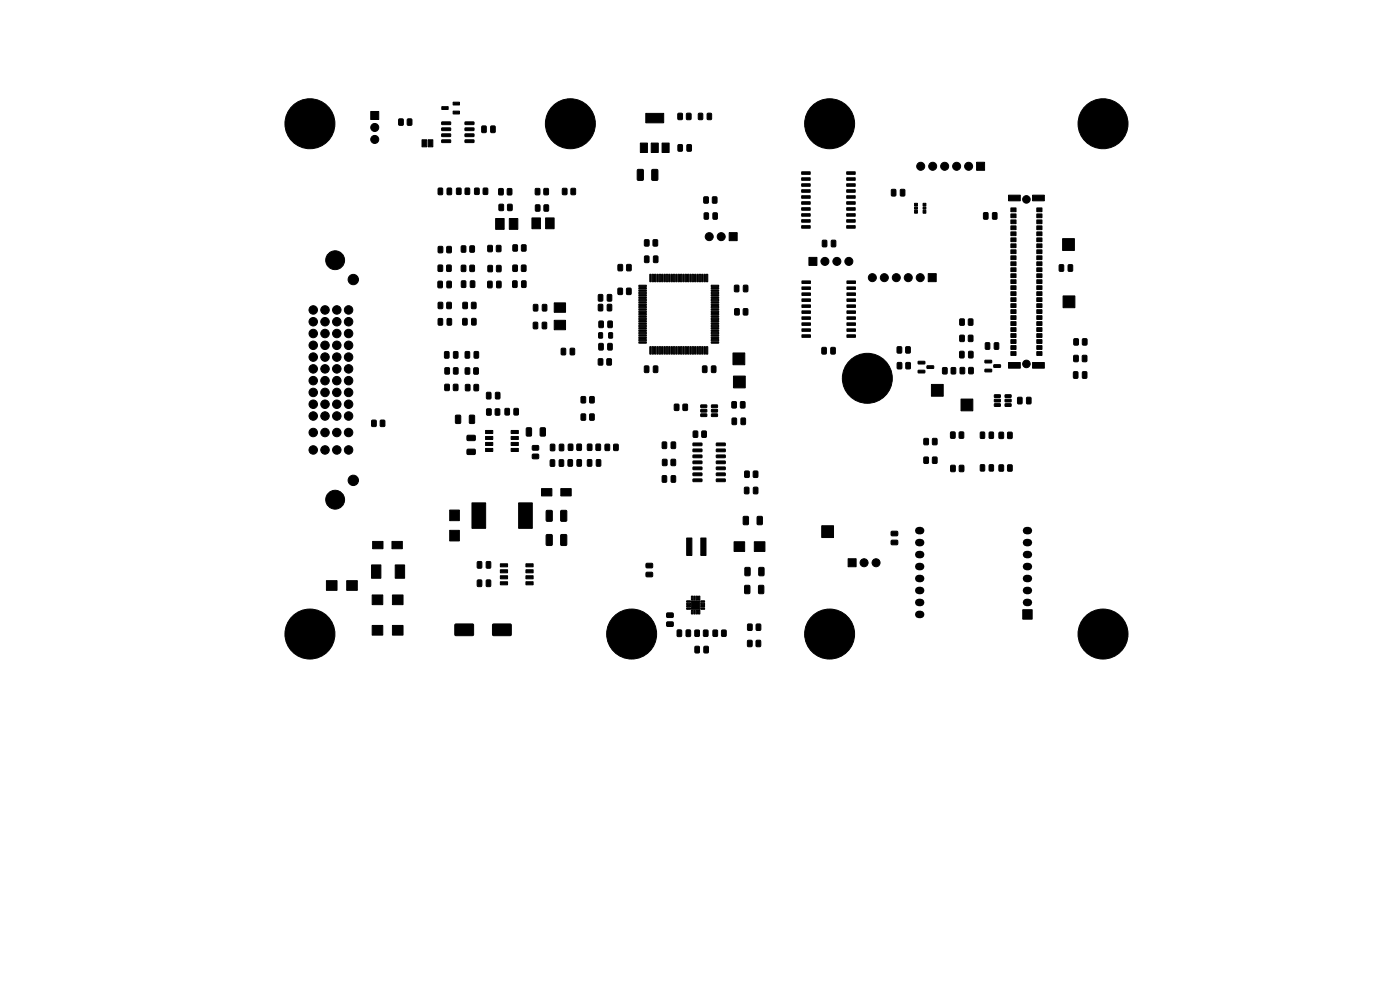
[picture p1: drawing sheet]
<svg xmlns="http://www.w3.org/2000/svg" width="297mm" height="210mm" viewBox="0 0 297 210" stroke-linecap="round" stroke-linejoin="round" font-family="sans-serif">
<g fill="#000" stroke="#000" stroke-width=".21">
<path d="M78.7 23.6h1.7v1.7h-1.7zM84.6 25.3l.7-.1 .3 .2v.9l-.2 .3h-.6l-.2-.2zM86.4 25.3l.7-.1 .3 .2v.9l-.2 .3h-.6l-.2-.2zM89.5 29.6h1v1.6h-1zM90.8 29.6h1v1.6h-1zM93.7 22.6h1.4v.6h-1.4zM93.7 25.9h1.8l.1 .5h-1.8zM93.7 27.2l1.8-.1 .1 .5-1.8 .1zM93.7 28.4h1.8l.1 .5-1.8 .1zM93.7 29.7h1.8l.1 .5h-1.8zM96.1 23.6h1.4v.6h-1.4zM96.1 21.7h1.4v.6h-1.4z"/>
<path d="M98.7 29.7h1.8l.1 .5h-1.9zM98.7 28.4h1.8l.1 .5-1.9 .1zM98.7 27.2l1.8-.1 .1 .5-1.9 .1zM98.7 25.9h1.8l.1 .5h-1.9zM102.2 26.8l.7-.1 .3 .2v1l-.2 .2-.6 .1-.2-.2zM104.1 26.8l.7-.1 .3 .2v1l-.2 .2-.6 .1-.2-.2zM135.2 36l1-.1 .3 .2v1.9l-.2 .3h-.9l-.2-.2zM135.9 30.3h1.4v2h-1.4zM138.3 36l1-.1 .3 .2v1.9l-.2 .3h-.9l-.2-.2zM138.2 30.3h1.4v2h-1.4zM137 24.1h3.8v1.9h-3.8zM140.5 30.3h1.4v2h-1.4z"/>
<path d="M143.8 24.1l.7-.1 .3 .2v1l-.2 .2h-.6l-.2-.2zM143.9 30.7l.6-.1 .3 .2v1.1l-.2 .2h-.5l-.3-.2zM145.7 24.1l.7-.1 .2 .2v1l-.1 .2h-.6l-.3-.2zM145.8 30.7l.7-.1 .2 .2v1.1l-.2 .2h-.6l-.2-.2zM148.2 24.1l.7-.1 .2 .2v1l-.2 .2h-.5l-.3-.2zM150.1 24.1l.6-.1 .3 .2v1l-.2 .2h-.6l-.2-.2zM170.1 36.4h1.8v.6h-1.8zM170.1 37.7h1.8v.5h-1.8zM170.1 39h1.8v.5h-1.8zM179.6 39h1.8v.5h-1.8zM179.6 37.7h1.8v.5h-1.8zM179.6 36.4h1.8v.6h-1.8z"/>
<path d="M207.2 34.4h1.7v1.7h-1.7zM93 56.3l.7-.1 .2 .2v.9l-.1 .3h-.7l-.2-.2zM93 39.9h.7l.2 .1v1.1l-.1 .2h-.6l-.3-.1zM93 52.3h.7l.2 .1 .1 1-.2 .2h-.6l-.3-.1zM94.8 56.3l.7-.1 .2 .2 .1 .9-.2 .3h-.6l-.3-.2zM94.8 52.3h.7l.3 .1v1l-.2 .2h-.6l-.2-.1zM94.9 39.9h.7l.2 .1v1.1l-.1 .2h-.6l-.3-.1zM96.9 39.9h.7l.2 .1v1l-.1 .3h-.6l-.3-.2zM97.9 56.3l.7-.1 .2 .2v1l-.1 .2h-.6l-.3-.1zM98.7 39.9h.7l.2 .1 .1 1-.2 .3h-.6l-.2-.2zM97.9 52.2l.7-.1 .2 .2v1l-.1 .2h-.6l-.3-.1zM99.7 56.3l.7-.1 .3 .2v1l-.2 .2h-.6l-.2-.1z"/>
<path d="M99.7 52.2l.7-.1 .3 .2v1l-.2 .2h-.6l-.2-.1zM100.7 39.9h.7l.3 .1v1l-.2 .3h-.6l-.2-.2zM103.5 56.3h.7l.3 .1v1l-.2 .3h-.6l-.2-.2zM102.5 39.9h.7l.3 .1v1l-.2 .3h-.6l-.2-.2zM103.5 52.1l.7-.1 .3 .2v1l-.2 .2h-.6l-.2-.1zM105.1 46.3h1.9v2.3h-1.9zM105.4 56.3h.7l.2 .1v1l-.1 .3h-.7l-.2-.2zM105.8 40h.7l.3 .1v1l-.2 .3h-.6l-.2-.2zM105.3 52.1l.8-.1 .2 .2v1l-.2 .2h-.6l-.2-.1zM105.9 43.4l.7-.1 .2 .2v1l-.1 .2h-.6l-.3-.2zM107.7 40h.7l.2 .1v1l-.1 .3h-.7l-.2-.2zM108.1 46.3h1.7v2.3h-1.7z"/>
<path d="M107.7 43.4l.7-.1 .3 .2v1l-.2 .2h-.6l-.2-.2zM108.8 56.3l.7-.1 .3 .2v.9l-.2 .3h-.6l-.2-.2zM108.8 52l.7-.1 .3 .2v.9l-.2 .3h-.6l-.2-.2zM110.7 56.3l.7-.1 .2 .2v.9l-.1 .3h-.7l-.2-.2zM110.7 52l.7-.1 .2 .2v.9l-.1 .3h-.7l-.2-.2zM112.8 46.2h1.9v2.3h-1.9zM113.6 40l.7-.1 .2 .2v1l-.1 .2h-.6l-.3-.1zM113.6 43.5l.7-.1 .3 .2v1l-.2 .2h-.6l-.2-.1zM115.4 40l.7-.1 .3 .2v1l-.2 .2h-.6l-.2-.1zM115.8 46.2h1.7v2.3h-1.7zM115.4 43.5l.7-.1 .3 .2v1l-.2 .2h-.6l-.2-.1zM119.3 40l.8-.1 .2 .2v1l-.2 .2h-.6l-.2-.1z"/>
<path d="M121.2 40l.7-.1 .2 .2v1l-.1 .2h-.6l-.3-.1zM131.1 56.1h.7l.3 .1v1l-.2 .3h-.6l-.2-.2zM133 56.1h.7l.2 .1v1l-.1 .3h-.6l-.3-.2zM136.8 50.9l.7-.1 .2 .2v1l-.1 .2h-.7l-.2-.1zM136.8 54.3h.7l.2 .1v1.1l-.2 .2h-.6l-.2-.1zM137.9 58.2l.3 .1-.1 1.5-.2-.1zM138.4 58.2l.2 .1v1.5l-.3-.1zM138.6 50.9l.7-.1 .2 .2v1l-.1 .2h-.6l-.3-.1zM138.7 54.3h.6l.3 .1v1.1l-.2 .2h-.5l-.3-.1zM138.9 58.2l.3 .1-.1 1.5-.2-.1zM139.4 58.2l.2 .1v1.5l-.3-.1zM139.9 58.2l.3 .1-.1 1.5-.2-.1z"/>
<path d="M140.4 58.2l.2 .1v1.5l-.3-.1zM140.9 58.2l.3 .1-.1 1.5-.2-.1zM141.4 58.2l.2 .1v1.5l-.3-.1zM141.9 58.2l.3 .1-.1 1.5-.2-.1zM142.4 58.2l.2 .1v1.5l-.3-.1zM142.9 58.2l.3 .1-.1 1.5-.2-.1zM143.4 58.2l.2 .1v1.5l-.3-.1zM143.9 58.2l.3 .1-.1 1.5-.2-.1zM144.4 58.2l.2 .1v1.5l-.3-.1zM144.9 58.2l.3 .1-.1 1.5-.2-.1zM145.4 58.2l.2 .1v1.5l-.3-.1zM145.9 58.2l.3 .1-.1 1.5-.2-.1z"/>
<path d="M146.4 58.2l.2 .1v1.5l-.3-.1zM146.9 58.2l.3 .1-.1 1.5-.2-.1zM147.4 58.2l.2 .1v1.5l-.3-.1zM147.9 58.2l.3 .1-.1 1.5-.2-.1zM148.4 58.2l.2 .1v1.5l-.3-.1zM148.9 58.2l.3 .1-.1 1.5-.2-.1zM149.4 45.2l.7-.1 .2 .2v1l-.1 .2h-.6l-.2-.1zM149.4 58.2l.2 .1v1.5l-.3-.1zM149.9 58.2l.3 .1-.1 1.5-.2-.1zM149.3 41.8l.7-.1 .3 .2v1l-.2 .2h-.6l-.2-.1zM151.3 45.2l.7-.1 .2 .2v1l-.2 .2h-.5l-.3-.1zM151.2 41.8l.7-.1 .2 .2v1l-.1 .2h-.7l-.2-.1z"/>
<path d="M154.7 49.3h1.7v1.7h-1.7zM170.1 40.3h1.8v.5h-1.8zM170.1 41.5h1.8v.6h-1.8zM170.1 42.8h1.8v.5h-1.8zM170.1 44.1h1.8v.5h-1.8zM170.1 45.3h1.8v.6h-1.8zM170.1 46.6h1.8v.5h-1.8zM170.1 47.9h1.8v.5h-1.8zM171.6 54.6h1.7v1.7h-1.7zM174.5 51l.7-.1 .2 .2v1l-.1 .3h-.6l-.3-.2zM176.4 51l.7-.1 .2 .2v1l-.1 .3h-.6l-.3-.2zM179.6 47.9h1.8v.5h-1.8z"/>
<path d="M179.6 46.6h1.8v.5h-1.8zM179.6 45.3h1.8v.6h-1.8zM179.6 44.1h1.8v.5h-1.8zM179.6 42.8h1.8v.5h-1.8zM179.6 41.5h1.8v.6h-1.8zM179.6 40.3h1.8v.5h-1.8zM189.1 40.2h.7l.3 .1v1l-.2 .3h-.6l-.2-.2zM191 40.2h.7l.3 .1v1l-.2 .3h-.6l-.2-.2zM194 43.1h.6v.6h-.6zM194 44h.6v.4h-.6zM194 44.6h.6v.6h-.6zM195.8 44.6h.6v.6h-.6z"/>
<path d="M195.8 44h.6v.4h-.6zM195.8 43.1h.6v.6h-.6zM196.9 58h1.7v1.7h-1.7zM208.7 45.1h.7l.2 .1v1.1l-.1 .2h-.6l-.3-.1zM210.6 45.1h.7l.2 .1v1.1l-.1 .2h-.6l-.3-.1zM214.4 44.1h1.1v.8h-1.1zM214.4 45.4h1.1v.8h-1.1zM214.4 46.6h1.1v.9h-1.1zM214.4 47.9h1.1v.8h-1.1zM214.4 49.2h1.1v.8h-1.1zM214.4 50.5h1.1v.8h-1.1zM214.4 51.7h1.1v.8h-1.1z"/>
<path d="M214.4 53h1.1v.8h-1.1zM214.4 54.3h1.1v.8h-1.1zM214.4 55.5h1.1v.8h-1.1zM214.4 56.8h1.1v.8h-1.1zM214.4 58.1h1.1v.8h-1.1zM214 41.4h2.4v1.2h-2.4zM220 44.1h1.1v.8h-1.1zM220 45.4h1.1v.8h-1.1zM220 46.6h1.1v.9h-1.1zM220 47.9h1.1v.8h-1.1zM220 49.2h1.1v.8h-1.1zM220 50.5h1.1v.8h-1.1z"/>
<path d="M220 51.7h1.1v.8h-1.1zM220 53h1.1v.8h-1.1zM220 54.3h1.1v.8h-1.1zM220 55.5h1.1v.8h-1.1zM220 56.8h1.1v.8h-1.1zM220 58.1h1.1v.8h-1.1zM219.1 41.4h2.4v1.2h-2.4zM225.4 50.6h2.5v2.5h-2.5zM224.7 56.2l.7-.1 .3 .2v1l-.2 .3h-.6l-.2-.2zM226.6 56.2l.7-.1 .3 .2v1l-.2 .3h-.6l-.2-.2zM93 67.6h.7l.2 .1v1l-.1 .3h-.6l-.3-.2zM92.9 59.7l.7-.1 .3 .2v1l-.2 .3h-.6l-.2-.2z"/>
<path d="M93 64.2l.7-.1 .2 .2 .1 1-.2 .2h-.6l-.3-.2zM94.3 74.6h.7l.3 .1v1.1l-.2 .2h-.6l-.2-.1zM94.9 67.6h.7l.2 .1v1l-.1 .3h-.6l-.3-.2zM94.4 78.1l.7-.1 .3 .1v1l-.2 .3h-.6l-.2-.2zM94.8 59.7l.7-.1 .3 .2v1l-.2 .3h-.6l-.2-.2zM94.8 64.2l.7-.1 .3 .2v1l-.2 .2h-.6l-.2-.2zM96.2 74.6h.7l.3 .1v1.1l-.2 .2h-.6l-.2-.1zM96.2 78.1l.8-.1 .2 .1v1l-.2 .3h-.6l-.2-.2zM98.2 67.6l.7-.1 .2 .2v1l-.1 .3h-.6l-.3-.2zM98.2 64.2l.7-.1 .3 .2v1l-.2 .2h-.6l-.2-.2zM98.7 78.1l.7-.1 .3 .2v.9l-.2 .3h-.6l-.2-.2zM97.9 59.6h.7l.2 .1v1l-.1 .3h-.6l-.2-.2z"/>
<path d="M98.7 74.6h.7l.2 .1 .1 1-.2 .3h-.6l-.2-.2zM100.1 64.2l.7-.1 .2 .2v1l-.1 .2h-.7l-.2-.2zM100.1 67.6l.7-.1 .2 .2v1l-.1 .3h-.6l-.3-.2zM100.5 78.1l.7-.1 .3 .2v.9l-.2 .3h-.6l-.2-.2zM99.8 59.6h.7l.2 .1 .1 1-.2 .3h-.6l-.2-.2zM100.6 74.6h.7l.2 .1v1l-.1 .3h-.6l-.2-.2zM103.5 59.7l.7-.1 .2 .2v1l-.1 .3h-.6l-.3-.2zM105.4 59.7l.7-.1 .2 .2v1l-.1 .3h-.6l-.3-.2zM108.8 59.6h.7l.2 .1v1l-.1 .3h-.6l-.3-.2zM110.7 59.6h.7l.2 .1v1l-.1 .3h-.6l-.3-.2zM113.2 68.4l.6-.1 .3 .2v1l-.2 .3h-.5l-.3-.2zM113.2 64.6h.7l.2 .1v1l-.1 .3h-.6l-.3-.2z"/>
<path d="M115.1 68.4l.7-.1 .2 .2v1l-.2 .3h-.6l-.2-.2zM115.1 64.6h.7l.2 .1v1l-.1 .3h-.6l-.3-.2zM119.1 73.9h.7l.2 .1v1l-.1 .3h-.6l-.3-.2zM117.6 68h2.4v2h-2.4zM117.6 64.3h2.4v2h-2.4zM121 73.9h.7l.2 .1v1l-.1 .3h-.6l-.3-.2zM127 76.1h.7l.2 .1v1l-.1 .3h-.7l-.2-.2zM127 64.6l.6-.1 .3 .2v1l-.2 .3h-.5l-.3-.2zM127 70.6h.6l.2 .1v.8l-.1 .2-.7-.1zM127.1 68.1h.7l.2 .1v1.1l-.1 .2h-.6l-.3-.1zM127 62.5l.6-.1 .3 .2v1.1l-.2 .2h-.5l-.3-.2zM127.1 72.9l.7-.1 .2 .2v1l-.2 .3h-.6l-.2-.2z"/>
<path d="M128.8 76.1h.7l.2 .1v1l-.1 .3h-.6l-.3-.2zM128.9 64.6l.6-.1 .3 .2v1l-.2 .3h-.5l-.3-.2zM129 68.1h.7l.2 .1v1.1l-.1 .2h-.6l-.3-.1zM129.2 70.6h.6l.2 .1v.8l-.2 .2-.7-.1zM128.9 62.5l.6-.1 .3 .2v1.1l-.2 .2h-.5l-.3-.2zM129 72.9l.6-.1 .3 .2v1l-.2 .3h-.5l-.3-.2zM131.1 61.2l.7-.1 .3 .2v1l-.2 .2h-.6l-.2-.2zM133 61.2l.7-.1 .2 .2v1l-.1 .2h-.7l-.2-.2zM135.5 60.5h1.6v.2l-1.5 .1zM135.5 61h1.6v.2l-1.5 .1zM135.5 61.5h1.6v.2l-1.5 .1zM135.5 62h1.6v.2l-1.5 .1z"/>
<path d="M135.5 62.5h1.6v.2l-1.5 .1zM135.5 63h1.6v.2l-1.5 .1zM135.5 63.5h1.6v.2l-1.5 .1zM135.5 64h1.6v.2l-1.5 .1zM135.5 64.5h1.6v.2l-1.5 .1zM135.5 65h1.6v.2l-1.5 .1zM135.5 65.5h1.6v.2l-1.5 .1zM135.5 66h1.6v.2l-1.5 .1zM135.5 66.5h1.6v.2l-1.5 .1zM135.5 67h1.6v.2l-1.5 .1zM135.5 67.5h1.6v.2l-1.5 .1zM135.5 68h1.6v.2l-1.5 .1z"/>
<path d="M135.5 68.5h1.6v.2l-1.5 .1zM135.5 69h1.6v.2l-1.5 .1zM135.5 69.5h1.6v.2l-1.5 .1zM135.5 70h1.6v.2l-1.5 .1zM135.5 70.5h1.6v.2l-1.5 .1zM135.5 71h1.6v.2l-1.5 .1zM135.5 71.5h1.6v.2l-1.5 .1zM135.5 72h1.6v.2l-1.5 .1zM135.5 72.5h1.6v.2l-1.5 .1zM136.7 77.7l.7-.1 .3 .2v1l-.2 .2h-.6l-.2-.1zM137.9 73.5l.3 .1-.1 1.5-.2-.1zM138.4 73.5l.2 .1v1.5l-.3-.1z"/>
<path d="M138.9 73.5l.3 .1-.1 1.5-.2-.1zM139.4 73.5l.2 .1v1.5l-.3-.1zM138.6 77.7l.7-.1 .3 .2v1l-.2 .2h-.6l-.2-.1zM139.9 73.5l.3 .1-.1 1.5-.2-.1zM140.4 73.5l.2 .1v1.5l-.3-.1zM140.9 73.5l.3 .1-.1 1.5-.2-.1zM141.4 73.5l.2 .1v1.5l-.3-.1zM141.9 73.5l.3 .1-.1 1.5-.2-.1zM142.4 73.5l.2 .1v1.5l-.3-.1zM142.9 73.5l.3 .1-.1 1.5-.2-.1zM143.4 73.5l.2 .1v1.5l-.3-.1zM143.9 73.5l.3 .1-.1 1.5-.2-.1z"/>
<path d="M144.4 73.5l.2 .1v1.5l-.3-.1zM144.9 73.5l.3 .1-.1 1.5-.2-.1zM145.4 73.5l.2 .1v1.5l-.3-.1zM145.9 73.5l.3 .1-.1 1.5-.2-.1zM146.4 73.5l.2 .1v1.5l-.3-.1zM146.9 73.5l.3 .1-.1 1.5-.2-.1zM147.4 73.5l.2 .1v1.5l-.3-.1zM147.9 73.5l.3 .1-.1 1.5-.2-.1zM148.4 73.5l.2 .1v1.5l-.3-.1zM148.9 73.5l.3 .1-.1 1.5-.2-.1zM149.4 73.5l.2 .1v1.5l-.3-.1zM149.9 73.5l.3 .1-.1 1.5-.2-.1z"/>
<path d="M149.1 77.7l.7-.1 .2 .2v1l-.2 .2h-.6l-.2-.1zM150.9 72.5h1.5l.1 .2-1.6 .1zM150.9 72h1.5l.1 .2-1.6 .1zM150.9 71.5h1.5l.1 .2-1.6 .1zM150.9 71h1.5l.1 .2-1.6 .1zM150.9 70.5h1.5l.1 .2-1.6 .1zM150.9 70h1.5l.1 .2-1.6 .1zM150.9 69.5h1.5l.1 .2-1.6 .1zM150.9 69h1.5l.1 .2-1.6 .1zM150.9 68.5h1.5l.1 .2-1.6 .1zM150.9 68h1.5l.1 .2-1.6 .1zM150.9 67.5h1.5l.1 .2-1.6 .1z"/>
<path d="M150.9 67h1.5l.1 .2-1.6 .1zM150.9 66.5h1.5l.1 .2-1.6 .1zM150.9 66h1.5l.1 .2-1.6 .1zM150.9 65.5h1.5l.1 .2-1.6 .1zM150.9 65h1.5l.1 .2-1.6 .1zM150.9 64.5h1.5l.1 .2-1.6 .1zM150.9 64h1.5l.1 .2-1.6 .1zM150.9 63.5h1.5l.1 .2-1.6 .1zM150.9 63h1.5l.1 .2-1.6 .1zM150.9 62.5h1.5l.1 .2-1.6 .1zM150.9 62h1.5l.1 .2-1.6 .1zM150.9 61.5h1.5l.1 .2-1.6 .1z"/>
<path d="M150.9 61h1.5l.1 .2-1.6 .1zM150.9 60.5h1.5l.1 .2-1.6 .1zM151 77.7l.6-.1 .3 .2v1l-.2 .2h-.5l-.3-.1zM155.5 74.9h2.5v2.5h-2.5zM155.8 60.5h.7l.3 .1v1.1l-.2 .2h-.6l-.2-.1zM155.9 65.5l.7-.1 .2 .2 .1 1-.2 .2-.6 .1-.3-.2zM157.7 65.5l.7-.1 .3 .2v1l-.2 .2-.6 .1-.2-.2zM157.7 60.5h.7l.3 .1v1.1l-.2 .2h-.6l-.2-.1zM170.1 59.6h1.8v.5h-1.8zM170.1 60.9h1.8v.5h-1.8zM170.1 62.1h1.8v.6h-1.8zM170.1 63.4h1.8v.5h-1.8z"/>
<path d="M170.1 64.7h1.8v.5h-1.8zM170.1 65.9h1.8v.6h-1.8zM170.1 67.2h1.8v.5h-1.8zM170.1 68.5h1.8v.5h-1.8zM170.1 69.8h1.8v.5h-1.8zM170.1 71h1.8v.6h-1.8zM174.4 73.7h.7l.2 .1v1.1l-.1 .2h-.6l-.3-.1zM176.3 73.7h.7l.2 .1v1.1l-.1 .2h-.6l-.3-.1zM179.7 71h1.8v.6h-1.8zM179.7 69.8h1.8v.5h-1.8zM179.7 68.5h1.8v.5h-1.8zM179.7 67.2h1.8v.5h-1.8z"/>
<path d="M179.7 65.9h1.8v.6h-1.8zM179.7 64.7h1.8v.5h-1.8zM179.7 63.4h1.8v.5h-1.8zM179.7 62.1h1.8v.6h-1.8zM179.7 60.9h1.8v.5h-1.8zM179.7 59.6h1.8v.5h-1.8zM190.4 73.6l.7-.1 .2 .2v1l-.1 .2h-.7l-.2-.1zM190.4 76.9h.7l.2 .1v1l-.1 .3h-.6l-.3-.2zM192.2 73.6l.7-.1 .2 .2v1l-.1 .2h-.6l-.3-.1zM192.2 76.9h.7l.2 .1 .1 1-.2 .3h-.6l-.2-.2zM194.8 76.7l1.3-.1 .1 .5-1.4 .1zM194.8 78.6l1.3-.1 .1 .5-1.4 .1z"/>
<path d="M196.7 77.6h1.3l.1 .5-1.4 .1zM200 78h.7l.2 .1 .1 1-.2 .2-.6 .1-.3-.2zM201.8 78h.7l.3 .1v1l-.2 .2-.6 .1-.2-.2zM203.6 74.6l.7-.1 .2 .2 .1 1-.2 .2-.6 .1-.2-.2zM203.6 67.7l.8-.1 .2 .2v1l-.2 .2h-.6l-.2-.1zM203.7 78l.7-.1 .3 .2v1l-.2 .2h-.6l-.2-.1zM203.6 71.1h.8l.2 .1v1l-.2 .3h-.6l-.2-.2zM205.5 67.7l.7-.1 .2 .2v1l-.1 .2h-.6l-.3-.1zM205.5 74.6l.7-.1 .2 .2v1l-.1 .2-.6 .1-.2-.2zM205.5 78l.8-.1 .2 .2v1l-.2 .2h-.6l-.2-.1zM205.5 71.1h.7l.2 .1v1l-.1 .3h-.6l-.3-.2zM209 76.4h1.3l.1 .5-1.4 .1z"/>
<path d="M209 78.3h1.3l.1 .5-1.4 .1zM209.1 72.7h.6l.3 .1v1.1l-.2 .2h-.5l-.3-.1zM210.8 77.4h1.4l.1 .5h-1.4zM211 72.7h.7l.2 .1v1.1l-.2 .2h-.6l-.2-.1zM214.4 59.3h1.1v.9h-1.1zM214.4 60.6h1.1v.8h-1.1zM214.4 61.9h1.1v.8h-1.1zM214.4 63.2h1.1v.8h-1.1zM214.4 64.4h1.1v.8h-1.1zM214.4 65.7h1.1v.8h-1.1zM214.4 67h1.1v.8h-1.1zM214.4 68.2h1.1v.8h-1.1z"/>
<path d="M214.4 69.5h1.1v.8h-1.1zM214.4 70.8h1.1v.8h-1.1zM214.4 72h1.1v.9h-1.1zM214.4 73.3h1.1v.8h-1.1zM214.4 74.6h1.1v.8h-1.1zM214 76.9h2.4v1.2h-2.4zM220 59.3h1.1v.9h-1.1zM220 60.6h1.1v.8h-1.1zM220 61.9h1.1v.8h-1.1zM220 63.2h1.1v.8h-1.1zM220 64.4h1.1v.8h-1.1zM220 65.7h1.1v.8h-1.1z"/>
<path d="M220 67h1.1v.8h-1.1zM220 68.2h1.1v.8h-1.1zM220 69.5h1.1v.8h-1.1zM220 70.8h1.1v.8h-1.1zM220 72h1.1v.9h-1.1zM220 73.3h1.1v.8h-1.1zM220 74.6h1.1v.8h-1.1zM219.1 76.9h2.4v1.2h-2.4zM225.5 62.8h2.5v2.5h-2.5zM227.8 78.9l.6-.1 .3 .2v1l-.2 .3h-.5l-.3-.2zM227.8 71.9l.7-.1 .3 .2v1l-.2 .2h-.6l-.2-.1zM227.8 75.4h.7l.3 .1v1l-.2 .2h-.6l-.2-.1z"/>
<path d="M229.7 78.9l.7-.1 .2 .2v1l-.2 .3h-.6l-.2-.2zM229.7 71.9l.7-.1 .2 .2v1l-.1 .2h-.7l-.2-.1zM229.6 75.4h.8l.2 .1v1l-.2 .2h-.6l-.2-.1zM78.9 89.2l.7-.1 .2 .2v1l-.1 .2h-.6l-.3-.2zM80.7 89.2l.7-.1 .2 .2 .1 1-.2 .2h-.6l-.2-.2zM94.4 81.6l.7-.1 .2 .1 .1 1-.2 .3h-.6l-.3-.2zM96.2 81.6l.7-.1 .3 .1v1l-.2 .3h-.6l-.2-.2zM96.7 88.1h.8l.2 .1v1.4l-.1 .2h-.8l-.2-.1zM98.8 81.6l.7-.1 .2 .2v1l-.1 .2h-.6l-.3-.1zM99.1 95.3h1.6l.1 .2v.8l-.2 .1h-1.4l-.1-.2zM99.1 92.4l1.6-.1 .1 .3v.7l-.2 .2h-1.4l-.1-.3zM100.6 81.6l.7-.1 .2 .2v1l-.1 .2h-.6l-.3-.1z"/>
<path d="M99.6 88.1h.8l.3 .1v1.4l-.2 .2h-.7l-.2-.1zM103.2 83.3l.7-.1 .3 .2v1l-.2 .2-.6 .1-.2-.2zM103.3 86.8l.7-.1 .2 .2v.9l-.1 .3h-.7l-.2-.2zM103 91.3h1.5v.7h-1.5zM103 92.6h1.5v.6h-1.5zM103 93.9h1.5v.6h-1.5zM103 95.1h1.5v.7h-1.5zM105.1 86.8l.7-.1 .2 .2 .1 .9-.2 .3h-.6l-.3-.2zM105.1 83.3l.7-.1 .3 .2v1l-.2 .2-.6 .1-.2-.2zM107.2 86.7l.6-.1 .3 .2v1l-.2 .2-.5 .1-.3-.2zM109.1 86.7l.7-.1 .2 .2v1l-.2 .2-.6 .1-.2-.2zM108.4 95.1h1.6v.7h-1.6z"/>
<path d="M108.4 93.9h1.6v.6h-1.6zM108.4 92.6h1.6v.6h-1.6zM108.4 91.3h1.6v.7h-1.6zM111.7 90.8l.8-.1 .3 .2v1.4l-.2 .2h-.7l-.3-.1zM113 96.4l1.1-.1 .2 .3v.6l-.2 .1h-1l-.2-.2zM113 94.6l1.1-.1 .2 .2v.7l-.2 .1h-1l-.2-.2zM114.6 90.8l.9-.1 .2 .2v1.4l-.1 .2h-.8l-.2-.1zM116.8 97.6l.7-.1 .2 .2v1l-.2 .2-.6 .1-.2-.2zM116.8 94.3l.7-.1 .2 .2v1l-.1 .2-.6 .1-.3-.2zM118.7 97.6l.7-.1 .2 .2v1l-.2 .2-.6 .1-.2-.2zM118.7 94.3l.7-.1 .2 .2v1l-.1 .2-.6 .1-.3-.2zM120.6 94.2h.7l.2 .1v1l-.1 .3h-.6l-.3-.2z"/>
<path d="M120.5 97.5h.7l.3 .1v1.1l-.2 .2h-.6l-.2-.1zM122.4 94.2h.7l.3 .1v1l-.2 .3h-.6l-.2-.2zM123.3 84.2l.7-.1 .2 .2 .1 1-.2 .2h-.6l-.2-.2zM123.3 87.8h.7l.2 .1 .1 1-.2 .3h-.6l-.2-.2zM122.4 97.5h.7l.3 .1v1.1l-.2 .2h-.6l-.2-.1zM124.6 97.5h.7l.3 .1v1.1l-.2 .2h-.6l-.2-.1zM124.6 94.2h.8l.2 .1v1l-.2 .3h-.6l-.2-.2zM125.1 84.2l.7-.1 .3 .2v1l-.2 .2h-.6l-.2-.2zM125.1 87.8h.7l.3 .1v1l-.2 .3h-.6l-.2-.2zM126.5 94.2h.7l.2 .1v1l-.1 .3h-.7l-.2-.2zM126.5 97.5h.7l.3 .1v1.1l-.2 .2h-.6l-.2-.1zM128.4 94.3l.7-.1 .2 .2 .1 1-.2 .2h-.6l-.3-.2z"/>
<path d="M130.2 94.3l.7-.1 .3 .2v1l-.2 .2h-.6l-.2-.2zM140.5 93.8l.7-.1 .2 .2 .1 1-.2 .3h-.6l-.2-.2zM140.6 97.5l.7-.1 .2 .2v.9l-.1 .3h-.6l-.3-.2zM142.4 93.8l.7-.1 .2 .2v1l-.1 .3h-.6l-.2-.2zM142.4 97.5l.7-.1 .2 .2v.9l-.1 .3h-.6l-.3-.2zM143.1 85.8l.7-.1 .2 .2 .1 .9-.2 .3h-.6l-.3-.2zM144.9 85.8l.7-.1 .3 .2v.9l-.2 .3h-.6l-.2-.2zM147 94h1.8l.1 .5-1.8 .1zM147 95.3l1.8-.1 .1 .5-1.8 .1zM147 96.5h1.8l.1 .5-1.8 .1zM147 97.8h1.8l.1 .5-1.8 .1zM147 99.1h1.8l.1 .5h-1.8z"/>
<path d="M147.1 91.5l.7-.1 .2 .2v.9l-.1 .3h-.6l-.3-.2zM148.7 85.9h1.2l.1 .5-1.3 .1zM148.7 86.9l1.2-.1 .1 .5-1.3 .1zM148.7 87.8h1.2l.1 .5-1.3 .1zM148.9 91.5l.7-.1 .3 .2v.9l-.2 .3h-.6l-.2-.2zM151 87.8h1.1l.1 .5-1.2 .1zM151 86.9l1.1-.1 .1 .5-1.2 .1zM151 85.9h1.1l.1 .5-1.2 .1zM152 99.1h1.8l.1 .5h-1.9zM152 97.8h1.8l.1 .5-1.9 .1zM152 96.5h1.8l.1 .5-1.9 .1zM152 95.3l1.8-.1 .1 .5-1.9 .1z"/>
<path d="M152 94h1.8l.1 .5-1.9 .1zM155.3 85.2h.7l.2 .1v1l-.1 .3h-.6l-.3-.2zM155.3 88.7h.7l.3 .1v1l-.2 .3h-.6l-.2-.2zM155.6 79.8h2.5v2.5h-2.5zM157.1 85.2h.7l.3 .1v1l-.2 .3h-.6l-.2-.2zM157.2 88.7h.7l.3 .1v1l-.2 .3h-.6l-.2-.2zM196 97l.7-.1 .3 .2v1l-.2 .2h-.6l-.2-.1zM196 93h.7l.3 .1v1l-.2 .3h-.6l-.2-.2zM197.6 81.6h2.5v2.5h-2.5zM197.9 97l.7-.1 .2 .2v1l-.1 .2h-.7l-.2-.1zM197.9 93h.7l.2 .1v1l-.1 .3h-.7l-.2-.2zM201.7 91.7l.7-.1 .2 .2 .1 .9-.2 .3h-.6l-.3-.2z"/>
<path d="M201.7 98.7h.7l.3 .1v1l-.2 .3h-.6l-.2-.2zM203.9 84.7h2.5v2.4h-2.5zM203.5 91.7l.7-.1 .3 .2v.9l-.2 .3h-.6l-.2-.2zM203.5 98.7h.8l.2 .1v1l-.2 .3h-.6l-.2-.2zM208 98.6l.7-.1 .2 .2v1l-.1 .2-.6 .1-.2-.2zM208 91.7l.7-.1 .2 .2v1l-.1 .2h-.6l-.2-.1zM209.9 98.6l.6-.1 .3 .2v1l-.2 .2-.5 .1-.3-.2zM209.9 91.7l.6-.1 .3 .2v1l-.2 .2h-.5l-.3-.1zM211 83.8l1.2-.1v.5l-1.2 .1zM211 84.7h1.2v.5l-1.2 .1zM211 85.7l1.2-.1v.5l-1.2 .1zM212 98.6h.7l.2 .1v1l-.1 .3h-.7l-.2-.2z"/>
<path d="M212 91.7h.7l.2 .1v1l-.1 .2-.7 .1-.2-.2zM213.2 85.7l1.2-.1 .1 .5-1.2 .1zM213.2 84.7h1.2l.1 .5-1.2 .1zM213.2 83.8l1.2-.1 .1 .5-1.2 .1zM213.8 98.6h.7l.2 .1v1l-.1 .3h-.6l-.3-.2zM213.8 91.7h.7l.2 .1v1l-.1 .2-.6 .1-.3-.2zM215.9 84.3h.7l.2 .1v1l-.1 .3h-.6l-.2-.2zM217.8 84.3h.7l.2 .1v1l-.1 .3h-.6l-.2-.2zM79 114.8h2.3v1.6h-2.3zM83.1 114.8h2.3v1.6h-2.3zM95.4 108.2h2v2.3h-2zM95.4 112.5h2v2.3h-2z"/>
<path d="M100.1 106.7h2.9v5.4h-2.9zM110 106.7h2.9v5.4h-2.9zM115.9 108.3l1-.1 .3 .2v2l-.2 .2h-.9l-.2-.2zM115.9 113.4h1l.3 .1v2l-.2 .2h-.9l-.2-.1zM114.9 103.7h2.2v1.5h-2.2zM119 108.3l1-.1 .2 .2v2l-.1 .2h-.9l-.3-.2zM119 113.4h1l.2 .1v2l-.1 .2h-.9l-.3-.1zM119 103.7h2.2v1.5h-2.2zM137.1 119.5h1.2l.2 .2v.6l-.3 .2h-1l-.2-.3zM140.5 100.9h.7l.2 .1 .1 1.1-.2 .2h-.6l-.2-.1zM142.4 100.9h.7l.2 .1v1.1l-.1 .2h-.6l-.2-.1zM145.7 114.1h1.1v3.7h-1.1z"/>
<path d="M147 100.4l1.8-.1 .1 .5-1.8 .1zM147 101.6h1.8l.1 .5-1.8 .1zM148.7 114.1h1.1v3.7h-1.1zM152 101.6h1.8l.1 .5-1.9 .1zM152 100.4l1.8-.1 .1 .5-1.9 .1zM155.7 114.9h2.3v2.1h-2.3zM158 103.4l.6-.1 .3 .2v1l-.2 .3h-.5l-.3-.2zM158 100l.7-.1 .3 .2v1l-.2 .2h-.6l-.2-.2zM157.7 109.6l.9-.1 .2 .2v1.4l-.2 .2h-.7l-.2-.1zM159.8 100l.8-.1 .2 .2v1l-.2 .2h-.6l-.2-.2zM159.9 103.4l.7-.1 .2 .2v1l-.2 .3h-.6l-.2-.2zM160 114.9h2.3v2.1h-2.3z"/>
<path d="M160.7 109.6l.8-.1 .2 .2v1.4l-.1 .2h-.7l-.3-.1zM174.3 111.5h2.5v2.5h-2.5zM189.1 112.7h1.2l.2 .2v.6l-.3 .2h-1l-.2-.3zM189.1 114.6h1.2l.2 .2v.6l-.3 .2h-1l-.2-.3zM69.3 123.2h2.2v2h-2.2zM73.6 123.2h2.2v2h-2.2zM78.8 119.8h2v2.9h-2zM79 126.2h2.2v2.1h-2.2zM79 132.7h2.2v2h-2.2zM83.3 126.2h2.2v2.1h-2.2zM83.3 132.7h2.2v2h-2.2zM83.8 119.8h2v2.9h-2z"/>
<path d="M96.5 132.4h3.8l.2 .2v2.1l-.3 .2-3.6-.1-.1-.2zM101.3 123.1l.7-.1 .2 .2v1l-.1 .2-.6 .1-.3-.2zM101.3 119.2l.7-.1 .2 .2v1l-.1 .2h-.6l-.3-.1zM103.2 123.1l.7-.1 .2 .2v1l-.1 .2-.6 .1-.3-.2zM103.2 119.2l.7-.1 .2 .2v1l-.1 .2h-.6l-.3-.1zM104.5 132.4h3.8l.2 .2v2.1l-.3 .2-3.6-.1-.1-.2zM106.2 119.6h1.5v.6h-1.5zM106.2 120.9h1.5v.6h-1.5zM106.2 122.1h1.5v.7h-1.5zM106.2 123.4h1.5v.7h-1.5zM111.6 123.4h1.5v.7h-1.5zM111.6 122.1h1.5v.7h-1.5z"/>
<path d="M111.6 120.9h1.5v.6h-1.5zM111.6 119.6h1.5v.6h-1.5zM137.1 121.4h1.2l.2 .2v.6l-.3 .2h-1l-.2-.3zM141.5 130.1l1.2-.1 .2 .2-.1 .6-.2 .2h-1l-.2-.2zM141.5 132l1.2-.1 .2 .3-.1 .5-.2 .2h-1l-.2-.3zM143.7 133.7l.7-.1 .2 .2v1l-.1 .2-.6 .1-.3-.2zM145.6 133.7l.7-.1 .2 .2v1l-.1 .2-.6 .1-.3-.2zM145.7 127.5h.8v.3h-.8zM145.7 127.9h.8v.3h-.8zM145.7 128.5h.8v.3h-.8zM145.7 128.9h.8v.3h-.8zM146.7 129.5h.3v.7h-.3z"/>
<path d="M146.7 126.5h.3v.7h-.3zM146.7 127.5h1.8v1.7h-1.8zM147.2 129.5h.3v.7h-.3zM147.2 126.5h.3v.7h-.3zM147.4 133.7l.8-.1 .2 .2v1l-.2 .2h-.6l-.2-.1zM147.5 137.1h.7l.2 .1v1.1l-.2 .2h-.6l-.2-.1zM147.7 129.5h.3v.7h-.3zM147.7 126.5h.3v.7h-.3zM148.2 129.5h.3v.7h-.3zM148.2 126.5h.3v.7h-.3zM149.3 133.7l.7-.1 .2 .2v1l-.1 .2h-.6l-.3-.1zM149.4 137.1h.6l.3 .1v1.1l-.2 .2h-.5l-.3-.1z"/>
<path d="M148.7 128.9h.8v.3h-.8zM148.7 128.5h.8v.3h-.8zM148.7 127.9h.8v.3h-.8zM148.7 127.5h.8v.3h-.8zM151.3 133.7l.7-.1 .2 .2v1l-.1 .2h-.6l-.3-.1zM153.1 133.7l.7-.1 .3 .2v1l-.2 .2h-.6l-.2-.1zM158.6 135.9l.7-.1 .3 .2v.9l-.2 .3h-.6l-.2-.2zM158 124.2h.9l.2 .1v1.4l-.2 .2h-.7l-.2-.1zM158.1 120.4h.8l.2 .1 .1 1.4-.2 .2-.8 .1-.2-.2zM158.6 132.4h.7l.3 .1v1l-.2 .2-.6 .1-.2-.2zM160.4 135.9l.8-.1 .2 .2v.9l-.2 .3h-.6l-.2-.2zM160.5 132.4h.7l.2 .1v1l-.1 .2-.7 .1-.2-.2z"/>
<path d="M161 124.2h.8l.2 .1v1.4l-.1 .2h-.7l-.3-.1zM161 120.4h.9l.2 .1v1.4l-.2 .2-.7 .1-.2-.2zM179.9 118.5h1.7v1.7h-1.7zM217 129.3h2v2h-2z"/>
<circle cx="61.8" cy="26.3" r=".45"/>
<circle cx="62.9" cy="29.1" r=".45"/>
<circle cx="62.9" cy="23.4" r=".45"/>
<circle cx="65.7" cy="26.2" r="5.3"/>
<circle cx="65.8" cy="22.3" r=".45"/>
<circle cx="65.8" cy="30.2" r=".45"/>
<circle cx="68.6" cy="29.1" r=".45"/>
<circle cx="68.6" cy="23.4" r=".45"/>
<circle cx="69.7" cy="26.3" r=".45"/>
<circle cx="79.5" cy="27" r=".85"/>
<circle cx="79.5" cy="29.6" r=".85"/>
<circle cx="117" cy="26.3" r=".45"/>
<circle cx="118.2" cy="29.1" r=".45"/>
<circle cx="118.2" cy="23.4" r=".45"/>
<circle cx="121" cy="26.2" r="5.3"/>
<circle cx="121" cy="22.3" r=".45"/>
<circle cx="121" cy="30.2" r=".45"/>
<circle cx="123.8" cy="29.1" r=".45"/>
<circle cx="123.8" cy="23.4" r=".45"/>
<circle cx="125" cy="26.3" r=".45"/>
<circle cx="172" cy="26.3" r=".45"/>
<circle cx="173.2" cy="29.1" r=".45"/>
<circle cx="173.2" cy="23.4" r=".45"/>
<circle cx="176" cy="26.2" r="5.3"/>
<circle cx="176" cy="22.3" r=".45"/>
<circle cx="176" cy="30.2" r=".45"/>
<circle cx="178.8" cy="29.1" r=".45"/>
<circle cx="178.8" cy="23.4" r=".45"/>
<circle cx="180" cy="26.3" r=".45"/>
<circle cx="195.3" cy="35.3" r=".85"/>
<circle cx="197.9" cy="35.3" r=".85"/>
<circle cx="200.4" cy="35.3" r=".85"/>
<circle cx="202.9" cy="35.3" r=".85"/>
<circle cx="205.5" cy="35.3" r=".85"/>
<circle cx="230" cy="26.3" r=".45"/>
<circle cx="231.2" cy="29.1" r=".45"/>
<circle cx="231.2" cy="23.4" r=".45"/>
<circle cx="234" cy="26.2" r="5.3"/>
<circle cx="234" cy="22.3" r=".45"/>
<circle cx="234" cy="30.2" r=".45"/>
<circle cx="236.8" cy="29.1" r=".45"/>
<circle cx="236.8" cy="23.4" r=".45"/>
<circle cx="238" cy="26.3" r=".45"/>
<circle cx="71.1" cy="55.2" r="2"/>
<circle cx="74.9" cy="59.3" r="1.1"/>
<circle cx="150.5" cy="50.2" r=".85"/>
<circle cx="153" cy="50.2" r=".85"/>
<circle cx="175" cy="55.4" r=".85"/>
<circle cx="177.5" cy="55.4" r=".85"/>
<circle cx="180.1" cy="55.4" r=".85"/>
<circle cx="185.1" cy="58.9" r=".85"/>
<circle cx="187.6" cy="58.9" r=".85"/>
<circle cx="190.1" cy="58.9" r=".85"/>
<circle cx="192.7" cy="58.9" r=".85"/>
<circle cx="195.2" cy="58.9" r=".85"/>
<circle cx="217.7" cy="42.3" r=".8"/>
<circle cx="66.4" cy="78.2" r=".9"/>
<circle cx="66.4" cy="73.2" r=".9"/>
<circle cx="66.4" cy="70.7" r=".9"/>
<circle cx="66.4" cy="65.7" r=".9"/>
<circle cx="66.4" cy="75.7" r=".9"/>
<circle cx="66.4" cy="68.2" r=".9"/>
<circle cx="68.9" cy="73.2" r=".9"/>
<circle cx="68.9" cy="78.2" r=".9"/>
<circle cx="68.9" cy="70.7" r=".9"/>
<circle cx="68.9" cy="65.7" r=".9"/>
<circle cx="68.9" cy="75.7" r=".9"/>
<circle cx="68.9" cy="68.2" r=".9"/>
<circle cx="71.4" cy="73.2" r=".9"/>
<circle cx="71.4" cy="78.2" r=".9"/>
<circle cx="71.4" cy="65.7" r=".9"/>
<circle cx="71.4" cy="75.7" r=".9"/>
<circle cx="71.4" cy="70.7" r=".9"/>
<circle cx="71.4" cy="68.2" r=".9"/>
<circle cx="73.9" cy="73.2" r=".9"/>
<circle cx="73.9" cy="78.2" r=".9"/>
<circle cx="73.9" cy="65.7" r=".9"/>
<circle cx="73.9" cy="75.7" r=".9"/>
<circle cx="73.9" cy="70.7" r=".9"/>
<circle cx="73.9" cy="68.2" r=".9"/>
<circle cx="181.2" cy="77.4" r=".45"/>
<circle cx="184" cy="76.3" r=".45"/>
<circle cx="186.8" cy="77.4" r=".45"/>
<circle cx="217.7" cy="77.2" r=".8"/>
<circle cx="66.4" cy="83.2" r=".9"/>
<circle cx="66.4" cy="88.2" r=".9"/>
<circle cx="66.4" cy="85.7" r=".9"/>
<circle cx="66.4" cy="80.7" r=".9"/>
<circle cx="66.4" cy="91.7" r=".9"/>
<circle cx="66.4" cy="95.4" r=".9"/>
<circle cx="68.9" cy="88.2" r=".9"/>
<circle cx="68.9" cy="83.2" r=".9"/>
<circle cx="68.9" cy="80.7" r=".9"/>
<circle cx="68.9" cy="85.7" r=".9"/>
<circle cx="68.9" cy="91.7" r=".9"/>
<circle cx="68.9" cy="95.4" r=".9"/>
<circle cx="71.4" cy="88.2" r=".9"/>
<circle cx="71.4" cy="83.2" r=".9"/>
<circle cx="71.4" cy="80.7" r=".9"/>
<circle cx="71.4" cy="85.7" r=".9"/>
<circle cx="71.4" cy="91.7" r=".9"/>
<circle cx="71.4" cy="95.4" r=".9"/>
<circle cx="73.9" cy="88.2" r=".9"/>
<circle cx="73.9" cy="83.2" r=".9"/>
<circle cx="73.9" cy="80.7" r=".9"/>
<circle cx="73.9" cy="85.7" r=".9"/>
<circle cx="73.9" cy="91.7" r=".9"/>
<circle cx="73.9" cy="95.4" r=".9"/>
<circle cx="180" cy="80.3" r=".45"/>
<circle cx="181.2" cy="83.1" r=".45"/>
<circle cx="184" cy="80.2" r="5.3"/>
<circle cx="184" cy="84.2" r=".45"/>
<circle cx="186.8" cy="83.1" r=".45"/>
<circle cx="188" cy="80.3" r=".45"/>
<circle cx="71.1" cy="106" r="2"/>
<circle cx="75" cy="101.9" r="1.1"/>
<circle cx="183.3" cy="119.4" r=".85"/>
<circle cx="185.8" cy="119.4" r=".85"/>
<circle cx="61.8" cy="134.4" r=".45"/>
<circle cx="62.9" cy="131.6" r=".45"/>
<circle cx="62.9" cy="137.2" r=".45"/>
<circle cx="65.7" cy="134.5" r="5.3"/>
<circle cx="65.8" cy="130.4" r=".45"/>
<circle cx="65.8" cy="138.4" r=".45"/>
<circle cx="68.6" cy="131.6" r=".45"/>
<circle cx="68.6" cy="137.2" r=".45"/>
<circle cx="69.7" cy="134.4" r=".45"/>
<circle cx="130" cy="134.5" r=".45"/>
<circle cx="131.2" cy="137.3" r=".45"/>
<circle cx="131.2" cy="131.7" r=".45"/>
<circle cx="134" cy="134.5" r="5.3"/>
<circle cx="134" cy="138.5" r=".45"/>
<circle cx="134" cy="130.5" r=".45"/>
<circle cx="136.8" cy="137.3" r=".45"/>
<circle cx="136.8" cy="131.7" r=".45"/>
<circle cx="138" cy="134.5" r=".45"/>
<circle cx="172" cy="134.5" r=".45"/>
<circle cx="173.2" cy="137.3" r=".45"/>
<circle cx="173.2" cy="131.7" r=".45"/>
<circle cx="176" cy="134.5" r="5.3"/>
<circle cx="176" cy="138.5" r=".45"/>
<circle cx="176" cy="130.5" r=".45"/>
<circle cx="178.8" cy="137.3" r=".45"/>
<circle cx="178.8" cy="131.7" r=".45"/>
<circle cx="180" cy="134.5" r=".45"/>
<circle cx="230" cy="134.5" r=".45"/>
<circle cx="231.2" cy="137.3" r=".45"/>
<circle cx="231.2" cy="131.7" r=".45"/>
<circle cx="234" cy="134.5" r="5.3"/>
<circle cx="234" cy="138.5" r=".45"/>
<circle cx="234" cy="130.5" r=".45"/>
<circle cx="236.8" cy="137.3" r=".45"/>
<circle cx="236.8" cy="131.7" r=".45"/>
<circle cx="238" cy="134.5" r=".45"/>
</g>
<g fill="none" stroke="#000" stroke-width="1.6">
<path d="M194.9 117.6h.4M194.9 115.1h.4M194.9 112.6h.4M217.8 117.6h.4M217.8 115.1h.4M217.8 112.6h.4M194.9 127.8h.4M194.9 125.3h.4M194.9 122.7h.4M194.9 120.2h.4M194.9 130.3h.4M217.8 127.8h.4"/>
<path d="M217.8 125.3h.4M217.8 122.7h.4M217.8 120.2h.4"/>
</g>
</svg>
